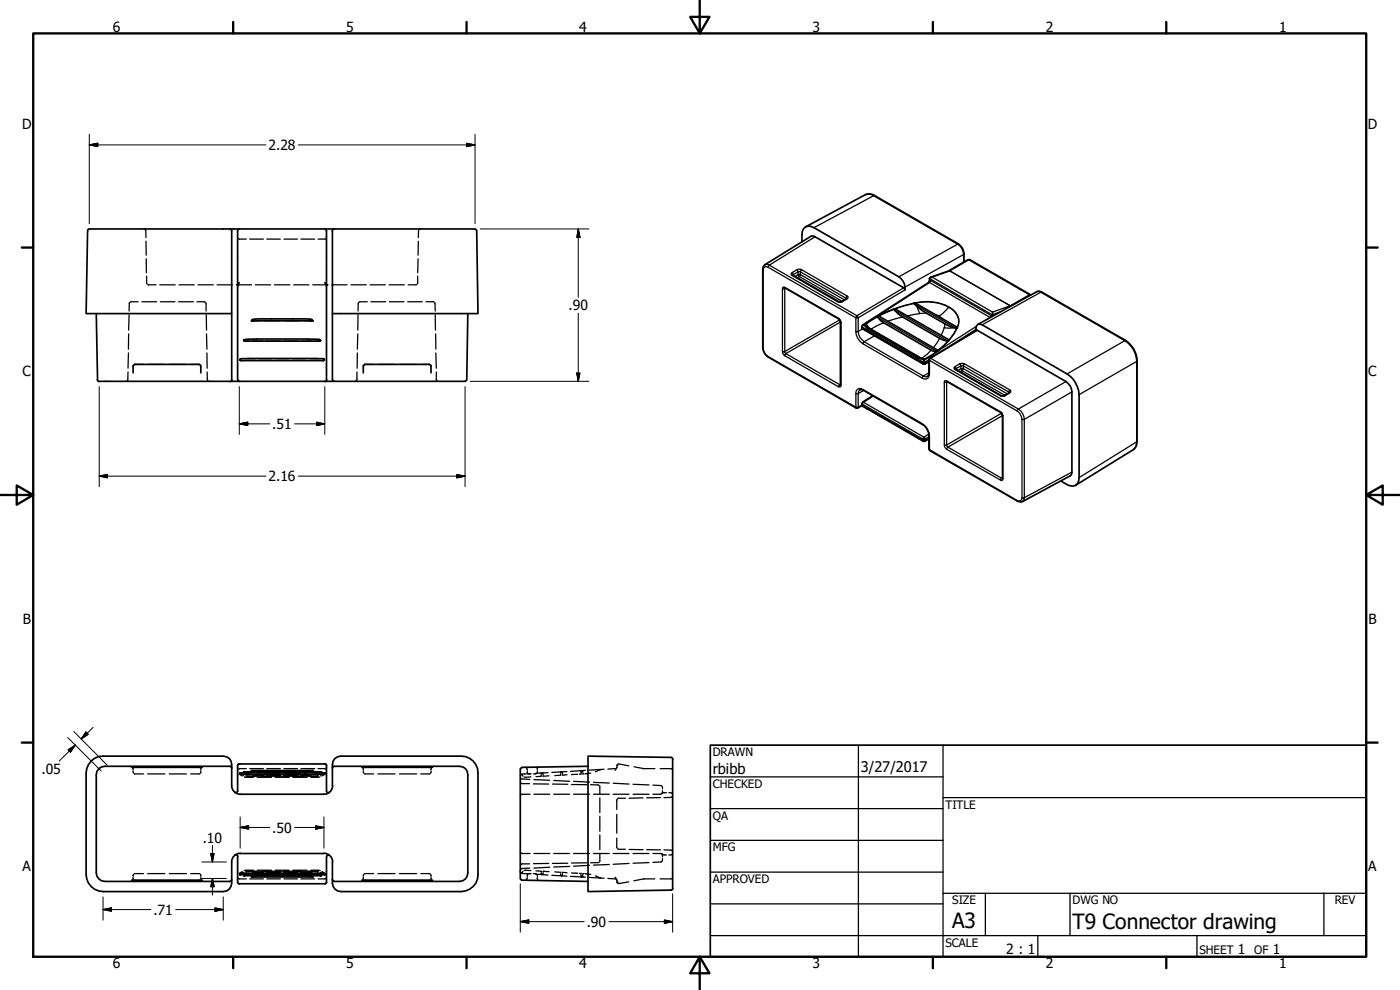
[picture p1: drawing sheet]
<svg xmlns="http://www.w3.org/2000/svg" width="420mm" height="297mm" viewBox="0 0 420 297" stroke-linecap="round" stroke-linejoin="round" font-family="sans-serif">
<defs><g id="words">
<g font-size="6.3">
<text x="285.8" y="278.6">A3</text>
<text x="321.9" y="278.6">T9 Connector drawing</text>
</g>
<g font-size="4.4">
<text x="213.9" y="232.2">rbibb</text>
<text x="258.4" y="231.6">3/27/2017</text>
</g>
<g font-size="4.2">
<text x="33.8" y="9.6">6</text>
<text x="103.9" y="9.6">5</text>
<text x="173.9" y="9.6">4</text>
<text x="243.8" y="9.6">3</text>
<text x="313.9" y="9.6">2</text>
<text x="383.9" y="9.6">1</text>
<text x="6.7" y="38.7">D</text>
<text x="410.5" y="38.7">D</text>
<text x="80.6" y="45">2.28</text>
<text x="170.6" y="93.1">.90</text>
<text x="6.8" y="113">C</text>
<text x="410.7" y="113">C</text>
<text x="81.7" y="128.7">.51</text>
<text x="80.6" y="144.4">2.16</text>
<text x="6.9" y="187.2">B</text>
<text x="410.7" y="187.2">B</text>
<text x="12.4" y="232.3">.05</text>
<text x="81.7" y="249.8">.50</text>
<text x="60.8" y="252.8">.10</text>
<text x="6.8" y="261.4">A</text>
<text x="410.7" y="261.4">A</text>
<text x="46" y="274.4">.71</text>
<text x="176.1" y="278.1">.90</text>
<text x="302" y="286.3">2 : 1</text>
<text x="371.5" y="286.2">1</text>
<text x="382" y="286.2">1</text>
<text x="33.8" y="290.5">6</text>
<text x="103.9" y="290.5">5</text>
<text x="173.9" y="290.5">4</text>
<text x="243.8" y="290.5">3</text>
<text x="313.9" y="290.5">2</text>
<text x="383.9" y="290.5">1</text>
</g>
<g font-size="3.5">
<text x="213.9" y="226.9">DRAWN</text>
<text x="213.9" y="236.4">CHECKED</text>
<text x="213.9" y="245.9">QA</text>
<text x="283.8" y="242.6">TITLE</text>
<text x="213.9" y="255.4">MFG</text>
<text x="213.9" y="265">APPROVED</text>
<text x="285.8" y="271.3">SIZE</text>
<text x="321.9" y="271.3">DWG NO</text>
<text x="400.6" y="271.3">REV</text>
<text x="283.8" y="284">SCALE</text>
<text x="360" y="286.2">SHEET</text>
<text x="376.4" y="286.2">OF</text>
</g>
</g></defs>
<!-- layer: Visible (ANSI) -->
<g fill="none" stroke="#000" stroke-width=".51">
<path d="M26.3 69.2l-.5 24.9h43.7v-24.9M26.8 68.7h115.8l.4 .5M26.8 68.7l-.5 .5M69.1 68.8l.4 .4M71.3 69.2v16.2M71.9 68.7l-.6 .5M97.5 68.8l.5 .4M98 69.2v16.2M99.8 69.2v24.9h43.6l-.3-24.9M100.3 68.7l-.5 .5M244.6 71l26.6 15.3M28.9 94.1l.4 19.8"/>
<path d="M69.5 94.1v19.8M71.3 85.4v28.5M71.8 84.8l-.5 .6M75.4 96.3h.2M75.6 96l2.1-.3h14l2 .3M75.7 96l.4 .3h-.5zM76.1 96.3h17.1M93.2 96.3l.5-.3 .1 .2zM93.8 96.3h.1M97.5 84.8l.5 .6M98 85.4v28.5M99.8 94.1v19.8"/>
<path d="M140.4 94.1l-.3 19.8M265.2 96.8l14.3 8.3a1.9 1.9 0 0 0 1.8 .2M270.9 95.1l11.1 6.4a3.2 3.2 0 0 0 2.7 .7M274.2 91h.1M277.9 93.9l7 3.9 2.2 .7M287.2 98.5h.1M292.9 98.5v.7M293.3 99.1l26.6 15.4M294.8 97.5l25.4 14.7M297.8 94.5v.4M29.2 113.9l.5 .6M39.9 111.9v-2.1l.5-.5h19.4l.5 .5v2.1"/>
<path d="M69.6 113.9l-.5 .6M71.4 113.9l.5 .5M72.1 107.7l2.6-.1h19.9h2.4l.3 .3-.2 .3h-24.8l-.3-.1zM73.2 102l3.9-.3 16.9 .1a2.64 2.64 0 0 1 2.2 .3l-.3 .2h-22.4l-.3-.1zM98 113.9l-.5 .6M99.8 113.9l.5 .5M109 111.9v-2.1l.5-.5h19.3l.5 .5v2.1M140 113.9l-.4 .5h-109.8M321.7 117.6v24.1M323.8 118.4v24.9M39.5 230.2h21.2M69.5 230.4l-.1-.4-.4-.1h-37.6a2.49 2.49 0 0 0-2.5 2.6v29.4a2.6 2.6 0 0 0 2.5 2.6h37.6l.5-.5"/>
<path d="M69.5 230.4v5.4a2.57 2.57 0 0 0 2.6 2.5h25.1a2.57 2.57 0 0 0 2.6-2.6v-5.3M69.5 230.4a2.79 2.79 0 0 0-2.5-3.5h-36.1a5.1 5.1 0 0 0-5.1 5.1v30.4a5.2 5.2 0 0 0 5.1 5.1h36.1a2.72 2.72 0 0 0 2.5-3.5M70.5 237.7h.5l.3-.4 .1-8 26.2-.1 .3 .1 .1 .3v7.7l.3 .5 .6-.1M71.8 232.2h25.7M71.9 231.9h25.5M72 231.9l.3 .4M73.7 231.9l-.5-.3h23l-.5 .3M75.4 231.3h.2M75.6 231.3l.5 .2zM75.6 231.3l.7 .3M75.6 231.2h18.1M93.2 231.5l.6-.2z"/>
<path d="M93.8 231.3l-.8 .3M93.8 231.3h.1M97.3 231.9l-.3 .4M99.8 230.4l.5-.5h37.6a2.4 2.4 0 0 1 2.5 2.6v29.4a2.49 2.49 0 0 1-2.5 2.6h-37.6l-.5-.5M99.8 230.4a2.79 2.79 0 0 1 2.5-3.5h36.1a5 5 0 0 1 5 5.1v30.4a5.1 5.1 0 0 1-5 5.1h-36.1a2.79 2.79 0 0 1-2.5-3.5M108.6 230.2h21.2M156.1 230.7v32.9M156.7 230.3l-.5 .5M176.5 229.9l-19.8 .3M70.5 256.6l.6-.1 .3 .5M71.3 257v7.7l.5 .5h25.8l.3-.2 .1-.3v-7.7M72.1 256.1h25.1"/>
<path d="M72.1 256a2.57 2.57 0 0 0-2.6 2.6v5.4M97.3 256a2.48 2.48 0 0 1 2.5 2.6v5.4M98.8 256.6h-.5l-.3 .4M39.5 264.1h21.2M71.8 262.1h25.7M71.9 262.4h25.5M72.3 262.1l-.3 .3M73.7 262.4l-.5 .3h23l-.5-.3M75.6 263.1l.5-.3zM75.6 263.1h18.1M76.3 262.7l-.9 .4M93 262.7l.9 .4"/>
<path d="M97 262.1l.3 .3M108.6 264.1h21.2M156.2 263.6l.5 .5 19.8 .4M201.9 266.5l-.2 .5-.3 .1-24.9 .4v-40.6l24.9 .4 .5 .2v39.1"/>
</g>
<g fill="#000">
<circle cx="71.3" cy="85.5" r=".25"/>
<circle cx="98" cy="85.5" r=".25"/>
<circle cx="72" cy="231.9" r=".25"/>
<circle cx="73.2" cy="231.6" r=".25"/>
<circle cx="93.7" cy="231.2" r=".25"/>
<circle cx="96.2" cy="231.6" r=".25"/>
<circle cx="97.3" cy="231.9" r=".25"/>
<circle cx="72" cy="262.4" r=".25"/>
<circle cx="73.2" cy="262.7" r=".25"/>
<circle cx="93.7" cy="263.1" r=".25"/>
<circle cx="96.2" cy="262.7" r=".25"/>
<circle cx="97.3" cy="262.4" r=".25"/>
</g>
<!-- layer: Hidden (ANSI) -->
<g fill="#000">
<circle cx="75.6" cy="96.3" r=".19"/>
<circle cx="76.1" cy="96.3" r=".19"/>
<circle cx="93.2" cy="96.3" r=".19"/>
<circle cx="93.8" cy="96.3" r=".19"/>
<circle cx="39.9" cy="109.8" r=".19"/>
<circle cx="60.3" cy="109.8" r=".19"/>
<circle cx="72.3" cy="108.2" r=".19"/>
<circle cx="73.5" cy="102.3" r=".19"/>
<circle cx="95.8" cy="102.3" r=".19"/>
<circle cx="95.9" cy="102.3" r=".19"/>
<circle cx="97.1" cy="108.2" r=".19"/>
<circle cx="109" cy="109.8" r=".19"/>
<circle cx="129.3" cy="109.8" r=".19"/>
<circle cx="60.3" cy="230.7" r=".19"/>
<circle cx="71.8" cy="229.2" r=".19"/>
<circle cx="72.1" cy="232" r=".19"/>
<circle cx="73.2" cy="231.6" r=".19"/>
<circle cx="75.8" cy="231.3" r=".19"/>
<circle cx="96.1" cy="231.6" r=".19"/>
<circle cx="96.2" cy="231.6" r=".19"/>
<circle cx="97.3" cy="232" r=".19"/>
<circle cx="97.4" cy="232.3" r=".19"/>
<circle cx="109" cy="230.7" r=".19"/>
<circle cx="168.5" cy="231.6" r=".19"/>
<circle cx="174.3" cy="231.3" r=".19"/>
<circle cx="174.7" cy="231.3" r=".19"/>
<circle cx="180" cy="230.9" r=".19"/>
<circle cx="185.2" cy="229.7" r=".19"/>
<circle cx="198.8" cy="256.6" r=".19"/>
<circle cx="60.3" cy="263.6" r=".19"/>
<circle cx="71.8" cy="265.2" r=".19"/>
<circle cx="72" cy="262.4" r=".19"/>
<circle cx="72.1" cy="262.4" r=".19"/>
<circle cx="73.2" cy="262.7" r=".19"/>
<circle cx="75.8" cy="263.1" r=".19"/>
<circle cx="96.1" cy="262.7" r=".19"/>
<circle cx="96.2" cy="262.7" r=".19"/>
<circle cx="97.3" cy="262.4" r=".19"/>
<circle cx="97.4" cy="262.1" r=".19"/>
<circle cx="109" cy="263.6" r=".19"/>
<circle cx="168.5" cy="262.7" r=".19"/>
<circle cx="174.3" cy="263.1" r=".19"/>
<circle cx="174.7" cy="263.1" r=".19"/>
<circle cx="180" cy="263.4" r=".19"/>
<circle cx="185.2" cy="264.7" r=".19"/>
</g>
<g fill="none" stroke="#000" stroke-width=".38">
<path d="M43.2 68.7l.3 .1M43.6 68.9l.2 2.4M43.8 72.4l.1 4.2M43.9 77.6v4.2M71.3 71.2l.1 .3M71.6 71.7h2.3M74.9 71.7h4.2M80.1 71.7h4M85.2 71.7h4.1M90.3 71.7h4.1M97.7 71.7h-2.3M98 71.2l-.1 .3"/>
<path d="M125.5 77.6l-.2 4.2M125.5 72.4v4.2M125.7 68.9l-.2 2.4M126.1 68.7l-.2 .1M38.7 94.5l-.1 4.5M38.9 90.8l-.2 2.5M41.5 90.5l-2.4 .2M42.6 90.5h4.4M44 82.9l.1 2.3M44.3 85.4l2.5 .1M47.9 85.5h4.7M48.1 90.5h4.4"/>
<path d="M53.6 90.5h4.4M53.7 85.5h4.6M59.1 90.5l2.5 .2M59.4 85.5h4.6M61.7 90.8l.1 2.5M61.9 94.5l.1 4.5M65.2 85.5h4.6M70.9 85.5h4.6M75.4 96.3h.1M75.6 96.3h.3M76.3 96.3h1.7M76.6 85.5h4.6"/>
<path d="M79.4 96.3h4.5M82.4 85.5h4.6M85.5 96.3h4.5M88.1 85.5h4.6M91.3 96.3h1.7M93.4 96.3h.4M93.9 96.3h.1M93.9 85.5h4.5M99.6 85.5h4.5M105.3 85.5h4.6M107.4 94.5v4.5M107.6 90.8l-.2 2.5"/>
<path d="M110.2 90.5l-2.4 .2M111.1 85.5h4.5M111.3 90.5h4.5M116.8 85.5h4.5M116.8 90.5h4.4M122.4 90.5h4.3M125 85.4l-2.5 .1M125.3 82.9l-.1 2.3M127.8 90.5l2.5 .2M130.5 90.8l.1 2.5M130.6 94.5l.1 4.5M38.1 114.3l-.3 .1"/>
<path d="M38.4 111.6l-.1 2.6M38.5 105.9l-.1 4.6M38.6 100.2l-.1 4.6M40.1 109.6l-.2 .2M43.1 109.3l-2.8 .1M44.3 109.3h5.2M50.8 109.3h5.1M57.2 109.3l2.8 .1M60.2 109.6l.1 .2M62 100.2l.1 4.6M62.1 105.9l.1 4.6M62.2 111.6l.2 2.6"/>
<path d="M62.5 114.3l.2 .1M72.3 108.2h.7M73.5 102.3h1.1M73.8 108.1h2.8M75.7 102.3h3.2M77.6 108.1h4.1M79.9 102.3h4.2M82.7 108.1h4M85.2 102.3h4.2M87.7 108.1h4.1M90.4 102.3h3.3M92.8 108.1h2.8"/>
<path d="M94.7 102.3h1.1M96.3 108.2h.8M106.8 114.3l-.2 .1M107.1 111.6l-.1 2.6M107.3 105.9l-.1 4.6M107.4 100.2l-.1 4.6M109.2 109.6l-.2 .2M112.1 109.3l-2.8 .1M113.4 109.3h5.2M119.9 109.3h5.1M126.3 109.3l2.8 .1M129.3 109.6v.2"/>
<path d="M130.7 100.2l.1 4.6M130.8 105.9l.1 4.6M130.9 111.6l.2 2.6M131.3 114.3l.1 .1M39.5 230.2l.3 .1M39.9 230.5v.6M39.9 231.4l.2 .6M40.3 232.1l2.8 .1M44.3 232.2h5.2M50.8 232.2h5.1M60 232.1l-2.8 .1M60.3 231.4l-.1 .6"/>
<path d="M60.4 230.5l-.1 .6M60.7 230.2l-.2 .1M71.4 230.9l-.1 .2M71.8 232.2h.1M71.9 232.3h.1M71.9 231.9l.2 .1M72.1 232h.1M72.1 232.4l.6 .4M72.3 232.1l.8 .4M72.3 232.3l.7 .3M73.2 231.6l.2 .1M73.3 233.1l2.8 .1"/>
<path d="M73.5 231.8l1.2 .4M73.7 231.9l1 .4M73.8 232.8l3.5 .1M73.9 232.8l.8 .1M73.9 230.6l-2.3 .1M74.9 230.6h4.2M75.6 231.2l.1 .1M75.7 232.5l3.4 .1M75.8 231.3h.2M75.9 232.5l1.2 .1M76.2 231.4l1.9 .5M76.3 231.6h.2"/>
<path d="M76.6 231.6l1.4 .4M77.2 233.2h4.3M77.6 232.9h14.2M79.4 232.2l4.5 .1M79.8 232.1l4.2 .1M79.9 232.6h4.2M80.1 230.6h4M82.5 233.2h4.3M85.2 232.6h4.2M85.2 230.6h4.1M87.9 233.2h4.3M89.5 232.1l-4.2 .1"/>
<path d="M90 232.2l-4.5 .1M90.3 230.6h4.1M92.8 231.6l-1.5 .4M93 231.6h-.1M93.2 231.4l-2 .5M93.4 232.5l-1.1 .1M93.7 232.5l-3.5 .1M93.7 231.2l-.4 .1M95.4 230.6l2.3 .1M95.4 232.8l-.8 .1M95.6 232.8l-3.7 .1M95.7 231.9l-1 .4"/>
<path d="M95.8 231.8l-1.2 .4M96.1 233.1l-2.8 .1M96.1 231.6l-.2 .1M97 232.3l-.7 .3M97.1 232.1l-.8 .4M97.3 232h.1M97.3 232h-.1M97.4 231.9l-.1 .1M97.4 232.3l-.8 .5M97.5 229.2h.1M97.5 232.2h.1M97.9 230.9l.1 .2"/>
<path d="M108.6 230.2l.2 .1M109 230.5v.6M109 231.4l.2 .6M109.3 232.1l2.8 .1M113.4 232.2h5.2M119.9 232.2h5.1M129.1 232.1l-2.8 .1M129.3 231.4v.6M129.5 230.5l-.2 .6M129.8 230.2l-.2 .1M156.1 233.2l.2 .3M156.1 234.6l.2 .2"/>
<path d="M156.3 232.5l-.2 .3M156.3 238.6l-.2 .2M156.4 233.6l2.6 .3M156.4 235l2.5 .1M156.6 232.4l.4 .5M156.8 232.3l-.5 .1M157.1 232.2h.3M157.7 230.2l.2 .1M158.1 230.5l.1 .6M158.2 231.4l.1 .6M158.5 232.1l.9 .1M159.1 238.3l-2.7 .1"/>
<path d="M159.2 232.1l-1.7 .1M159.3 233.1l-2 .1M160.1 235.2l4.6 .1M160.2 233.9l4.8 .2M160.2 238.3h4.8M161 232.1l-.9 .1M161.3 231.3l-.1 .7M161.4 230.4l-.2 .6M161.7 230.2h-.2M162.4 232.1v.3M162.4 232.6v.3l-1.6 .1M162.5 232h.3"/>
<path d="M162.5 232h.1M162.8 232h.1M162.9 232h.1M162.9 232.1l.1 .3M163 232.6v.3l1.8-.1M164.5 231.8l-3.8 .2M165.8 235.3h4.6M166.2 234.2l4.7 .2M166.2 238.3h4.7M168.3 231.8v.3M168.3 232.3v.3l-1.8 .1M168.3 231.7h.4"/>
<path d="M168.7 231.8l.1 .3M168.8 232.3v.3l1.4-.1M170.1 231.5l-4.5 .3M171.5 235.4h4.6M172.1 234.4l4.8 .3M172.1 238.3h4.8M173.4 232.3l-1.9 .1M174.3 231.3l.1 .6M174.4 232.1v.2h-.5M174.4 231.3h.2M174.7 231.3h.1M174.8 231.4l.1 .3"/>
<path d="M174.9 232v.2h.4M175.7 231.1l-4.5 .3M177.2 235.4l2.6 .2M177.3 232l-1.7 .2M178.1 234.7l4.8 .2M178.1 238.3h4.8M180 235.8v2.4M180 230.9l-1.3 .7M180 239.4v4.4M180.1 230.9h.1M181.3 230.8l-4.5 .3M184 235l4.8 .3"/>
<path d="M184 238.3h4.8M184.8 230.9l-.2 .2M184.9 230.6l-2.5 .1M185.2 229.7v.2M185.2 230.2l-.2 .2M185.2 230.1l-.2 .5M185.2 239.8l-.1 3.1M185.3 229.3l-.1 .3M185.5 229.2l3.2 .6M187.7 239.5l-2.3 .1M190 235.3l4.8 .2M190 238.3h4.8"/>
<path d="M190.2 230a16.8 16.8 0 0 0 6.3 .6M193 239.4l-4.2 .1M196 235.6l2.6 .2M198.1 230.6l3.5 .1M198.2 239.3l-4.1 .1M198.6 238.2l-2.6 .1M198.8 236v.7M198.8 237.7v.1M198.8 237.7v.3M198.8 237.2v.5M198.8 237.8v.2M200 237.9h-1"/>
<path d="M200.7 237.9h.9M201.6 239.1l-2.3 .2M201.8 230.9l.1 .2M201.8 238.1l.1 .3M201.9 238.7l-.1 .3M156.1 255.6l.2 .2M156.3 259.5l-.2 .2M156.4 256l2.7 .1M158.9 259.2l-2.5 .1M160.2 256.1h4.8M164.7 259.1h-4.6M166.2 256.1h4.7"/>
<path d="M170.4 259l-4.6 .1M170.9 260l-4.7 .1M172.1 256.1h4.8M176.1 258.9h-4.6M176.9 259.6l-4.8 .3M178.1 256.1h4.8M179.8 258.7l-2.6 .2M180 256.1v2.5M180 244.9v4.5M180 250.5v4.4M182.9 259.4l-4.8 .2M184 256.1h4.8"/>
<path d="M185.1 251.4l.1 3.1M185.1 244.3v5.7M185.4 254.7l2.3 .1M188.8 254.9h4.2M188.8 259.1l-4.8 .2M190 256.1h4.8M194.1 254.9l4.1 .1M194.8 258.8l-4.8 .2M196 256.1h2.6M198.6 258.5l-2.6 .2M198.8 256.3v.3M198.8 257.6v.8"/>
<path d="M198.8 256.6v.5M199 256.4l1 .1M199.3 255l2.3 .2M201.6 256.4l-.9 .1M201.8 255.3l.1 .3M201.9 256l-.1 .2M39.8 264l-.3 .1M39.9 263.3v.5M40.1 262.4l-.2 .5M43.1 262.1l-2.8 .1M44.3 262.1h5.2M50.8 262.1h5.1"/>
<path d="M57.2 262.1l2.8 .1M60.2 262.4l.1 .5M60.3 263.3l.1 .5M60.5 264l.2 .1M71.3 263.2l.1 .2M71.6 263.6l2.3 .1M71.8 262.1h.1M71.8 265.1v.1M71.9 262.4h.1M72 262l-.1 .1M72.1 262.3l-.1 .1M72.7 261.5l-.6 .4"/>
<path d="M73 261.7l-.7 .4M73.1 261.8l-.8 .4M73.4 262.7h-.2M74.7 262.1l-1 .3M74.7 262.1l-1.2 .5M74.7 261.4l-.8 .1M74.9 263.7h4.2M75.6 263.1h.1M76 263l-.2 .1M76.1 261.1l-2.8 .1M76.5 262.7h-.2M77.1 261.7l-1.2 .2"/>
<path d="M77.2 261.1h4.3M77.3 261.4l-3.5 .1M77.6 261.4h14.2M78 262.3l-1.4 .4M78.1 262.4l-1.9 .5M79.1 261.7l-3.4 .2M79.9 261.7h4.2M80.1 263.7h4M82.5 261.1h4.3M83.9 262.1l-4.5 .1M84 262.1l-4.2 .1M85.2 261.7h4.2"/>
<path d="M85.2 263.7h4.1M85.3 262.1l4.2 .1M85.5 262.1l4.5 .1M87.9 261.1h4.3M90.2 261.7l3.5 .2M90.3 263.7h4.1M91.2 262.4l2 .5M91.3 262.3l1.5 .4M91.9 261.4l3.7 .1M92.3 261.7l1.1 .2M92.9 262.7h.1M93.3 261.1l2.8 .1"/>
<path d="M93.3 263l.3 .1M93.7 263.1h.1M94.6 262.1l1.2 .5M94.6 261.4l.8 .1M94.7 262.1l1 .3M95.9 262.7h.2M96.3 261.8l.8 .4M96.3 261.7l.7 .4M96.6 261.5l.7 .4M97.2 262.3l.1 .1M97.3 262.4h.1M97.3 262l.1 .1"/>
<path d="M97.5 265.1l.1 .1M97.5 262.1h.1M97.7 263.6l-2.3 .1M98 263.2l-.1 .2M108.8 264l-.2 .1M109 263.3v.5M109.2 262.4l-.2 .5M112.1 262.1l-2.8 .1M113.4 262.1h5.2M119.9 262.1h5.1M126.3 262.1l2.8 .1M129.3 262.4v.5"/>
<path d="M129.3 263.3l.2 .5M129.6 264l.2 .1M156.1 261.5l.2 .3M156.3 261.9l.5 .2M156.3 260.9l-.2 .2M157 261.4l-.4 .5M157.1 262.1h.3M157.3 261.2h2M157.5 262.1l1.7 .1M157.9 264l-.2 .1M158.2 263.3l-.1 .5M158.3 262.4l-.1 .5"/>
<path d="M159 260.5l-2.6 .2M159.4 262.1l-.9 .1M160.1 262.1l.9 .1M160.7 262.3l3.8 .3M160.8 261.3l1.6 .1v.3M161.2 262.4l.1 .6M161.2 263.3l.2 .6M161.5 264.1l.2 .1M162.4 261.9v.3M162.5 262.3l.3 .1M162.9 262.3l-.1 .1M163 261.9l-.1 .3"/>
<path d="M164.8 261.5l-1.8-.1v.3M165 260.2l-4.8 .3M165.6 262.6l4.5 .3M166.5 261.6l1.8 .1v.3M168.3 262.2v.4M168.3 262.6l.4 .1M168.8 262.2l-.1 .4M170.2 261.9l-1.4-.2v.3M171.2 262.9l4.5 .3M171.5 261.9l1.9 .1M173.9 262.1h.5v.1M174.4 262.4v.3"/>
<path d="M174.4 262.8l-.1 .3M174.4 263.1h.2M174.6 263.1h.1M174.8 263l-.1 .1M174.9 262.6l-.1 .3M175.3 262.1h-.4v.3M175.6 262.1l1.7 .3M176.8 263.3l4.5 .2M178.7 262.8l1.3 .6M180.1 263.4h.1M182.4 263.6l2.5 .2M184.6 263.2l.2 .2"/>
<path d="M185 263.7l.2 .5-.2-.2M185.2 264.5v.2M185.2 264.7l.1 .3M188.7 264.6l-3.2 .5M196.5 263.7a16.8 16.8 0 0 0-6.3 .6M201.6 263.6l-3.5 .1M201.9 263.2l-.1 .2"/>
</g>
<!-- layer: Visible Narrow (ANSI) -->
<g fill="none" stroke="#000" stroke-width=".38">
<path d="M259.7 58.4l1.6-.1 1.1 .4M229.6 79.4l.3-.1 1 .3M230.9 79.6l26.3 15.1 14-8.4M230.9 79.6l-.4 .6M244.3 68.3l17.9-9.6 25.2 14.6M244.6 71l-13.7 8.6M287.4 73.3a3.9 3.9 0 0 1 1.8 3.1l.1-.3M287.4 73.3l-17.7 9.7M287.7 73.2l-.3 .1M289.2 78.7v-2.3l-17.6 9.8M290.5 77.9h.5M229 81v23.5"/>
<path d="M230.5 80.2l-1-.1-.5 .9-.1-.2M230.5 80.2l26.4 15.2v4M234.8 86.6v18.9M235.5 86.6v18.9l16.5-9.5M235.5 86.2l16.2 9.3M235.6 86.4l-.1 .2M235.6 86.4l-.5-.3-.2 .2-.1 .3h.7M235.7 86.5l-.2 .1M237.7 81.8l-.3 .6 .6 .2M237.7 81.8l.3 .3-.1 .5M237.7 82.7l13.7 7.8M239.1 80.9l.5-.1 1 .1-.4 .7h-.7z"/>
<path d="M239.1 80.9l-1.4 .9M239.3 83.4l.6-.4 12.8 7.4M239.5 82.4h.7v.3l-.3 .3zM239.5 81.6l-1.4 .8v.3M239.5 81.6v.8l-.9 .6M240.2 82.4v-.8l13.7 7.9M240.2 82.4l13.2 7.6M240.6 80.9l13.7 7.9M251.7 90.5h-.3h1.4h-.3M251.8 95.7l-.1-.2 .7 1.3-.2-.2M252 95.9l.2 .6M252 95.9v.1"/>
<path d="M252.2 96.6l-16.4 9.5 16.2 9.3 .2-.1M252.4 96.8v18.8M253.9 89.5l.4-.7 .2 .6-.5 .2M253.9 89.5l.2 .1M253.9 89.5v.2M254.3 89.6l-1.5 .9M257.2 94.7l.4 .7h-.7zM257.6 99.4a3.9 3.9 0 0 0 1.7 3.1M257.6 99.4h-.7a4.5 4.5 0 0 0 2.1 3.8l.3-.7M258.7 98.3l.3 .4M258.8 98.2l18.2 10.4v.4l-18.2-10.5zM258.8 98.7l-1.2 .7"/>
<path d="M258.9 97.5h.2l-.3 .7-.1-.2M259.7 97.2l.2 .7-.4-.4zM259.7 97.2l-.6 .3 1.3 1.2M259.8 97.1l3.3-2.1-3.1 2.2zM259.8 97.1l-.1 .1M260.4 98.7l15.2 8.7M260.7 98.5l-.3 .2M261.2 98.9l.2-.2 15.2 8.8 1.6-1.2 1.3-1.2M263.1 95h.3l-.2 .1M263.3 94.9l.2 .4 17.9 10.1M263.6 94.7l2.2-1.1 2.5-.8-4.6 2.1zM263.6 94.7l-.3 .2"/>
<path d="M265.2 96.8l-3.8 1.9-.8-.6-.6-.9-.2 .1M268.2 92.7l.3 .4 15.9 9.2 .3-.1M270.9 95.1l-4.5 1.3M271.6 87l-14 8.4v4M274.2 91l-5.9 1.6M274.3 91l-5.8 1.6M274.6 90.9h-.1a14.4 14.4 0 0 1 10.3 1.2l-.1 .1M274.7 90.9a15.1 15.1 0 0 1 10 1.3M274.7 91.4l12.1 7M275.1 91.9l.9 2.2 1.9-.2M276 94.1l-3.7 .7M278.7 84.8h.3"/>
<path d="M279 84.1l.3 .1-.3 .6M279 84.8l-15.9 10.2M279 84.8l18.1 10.4M279 83.6l18.8 10.9M279.3 84.2l18.1 10.5M281.8 94.9l1 .7M283.3 98.3l-.9 2.3M283.5 97.1l-.2 1.2h3.1M284.7 92.2a4.5 4.5 0 0 1 2.6 6M284.7 92.2l-.7 .7a5.1 5.1 0 0 1-2.3 1.9l-1.1-.5M284.8 92.1a4.4 4.4 0 0 1 2.5 6.2M284.8 81.3h.3"/>
<path d="M284.8 81.2l.3 .1M285.1 81.3l5.7-3.3 18.1 10.4-5.7 3.3-18.2-10.4-5.2 1.9 18.1 10.4 5.2-1.9M287.1 98.5l-2.3 3.5 1.5-1.7 1-1.8M292.9 98.8l-8 5.1M293.1 97.9l-12 7.6M293.3 99.1l-14 8.4 26.3 15.2M297.1 95.2l-.6 .5M297.1 95.2l.1 .1M297.4 94.7l-.3 .5M297.4 94.7l.4 .2M300.4 93.5l-2.6 .9M303.3 91.8l-.2-.1 .2 .2"/>
<path d="M309.2 88.4h-.3l.2 .2M311.1 87.6l.6-.2 .7 .3M312.4 87.7l25.2 14.5-17.4 10M312.4 87.7l-17.6 9.8M312.6 87.6l-.2 .1M228.9 104.3l.1 .2a3.3 3.3 0 0 0 1.5 2.5M230.5 107l.1 .2M230.5 107l26.4 15.2M234.8 105.5h.7l.3 .6-.3 .6-.6-.7zM235.5 106.7l16.2 9.4M252.2 115.4l.2 .2-.1 .4-.6 .1 .3-.7 .2 .1M256.9 118.1h.7"/>
<path d="M256.9 118.1v4.1M257.6 118.1v4.1l1.1-.7M258.1 117l-.4 .4-.1 .7M259 116.9l17.8 10.2M259 103.2l17.8 10.3M259.1 117.1l-.8-.5a1.27 1.27 0 0 0-1.4 1.5M259.2 117.1l-1.6 1M259.3 102.5l17.8 10.3M262.1 118.8l-3 1.9 18.2 10.5M262.4 100.8l-3.1 1.7M275.8 107.3l-.2 .1 1.7 .6M276.4 107.6l.7 .1"/>
<path d="M276.9 107.7h.8M277 108.6h.7M277.1 109.2l-.1-.2h.7l-.1 .3M277.1 112.8l.7 .3 .6-.1M277.1 112.8l-.3 .7M277.3 108l.4 .6M277.3 108l-.3 .6M278.1 107.6l-.8 .4M278.8 108.4l-1.1 .6v-.4M278.8 112l.2 .2M278.8 111.9l-1.7 .9M279 112.2v-4.1l26.2 15.2"/>
<path d="M279 112.2a1.35 1.35 0 0 1-.7 1.3 1.35 1.35 0 0 1-1.5 0M279 107.5h.3l-.3 .6-.2-.2-1.1 .7M279.4 106.7l1.8-1.2-1.4 1.1-1.9 1M281.5 105.1l3.2-2.9-1.4 1.5zM281.7 105.1l-.3 .2M282 101.5l-1.8 2.8M283.4 114.7v18.8M284.1 114.7v18.8l16.4-9.5M284.1 114.3l16.2 9.3M284.2 114.5l-.1 .2M284.2 114.5l-.4-.3-.3 .1-.1 .4h.7M284.4 114.5l-.3 .2"/>
<path d="M284.9 102l-.1 .2M286.6 110.9l13.6 7.8M286.8 110.8l.2-.2-.4-.6-.3 .6 .5 .2M287 110.9v-.3l1.4-.8v.8l-1 .6M288 109.1h1.4l-.3 .7h-.7zM288 109.1l-1.4 .9M288.4 110.6h.7l-.4 .6zM288.7 111.2l12.9 7.4M288.7 111.2l-.5 .4M289.4 109.1l13.7 7.9M301.4 118.7h.3h-1.5h.3M302.8 117.7l.3-.7 .2 .6-.5 .2"/>
<path d="M302.8 117.7l-13.7-7.9v.8l13.2 7.6M302.8 117.7l.1 .1M302.8 117.7v.2M303.1 117.8l-1.4 .9M319.9 114.5l-14.3 8.2M321.7 117.6l-14.3 8.2v23.5l14.3-7.6M337.8 102.2h-.2a7.7 7.7 0 0 1 3.5 6.2M341.1 108.4v24.2l-17.3 10.7M341.1 108.4l-17.3 10M341.2 108.2l-.1 .2M256.9 122.2h.7l-.2 .2M256.9 122.2v.2"/>
<path d="M258.7 121.5l.3 .4M258.8 121.3l18.2 10.4v.4l-18.2-10.4zM258.9 120.6l.2 .1-.3 .6-.1-.2M260.1 122.6l15.8 9.1M276.8 127.1a4.7 4.7 0 0 1 2.2 3.8l-.2-.2M276.8 127.1l.1 .3M277 132.1h.7M277 132.1l.1 .3M277.3 131.2l.4 .5-.4 .2-.3-.2zM277.7 132.1l-.1 .3M278.8 134.7l.2 .5M278.8 131.6l-1.1 .5"/>
<path d="M278.8 131l-1.1 .7v.4M278.8 130.2l-1.5 1M279 130.9v4l26.2 15.3M283.4 133.5h.7l.4 .7-.4 .6-.6-.8zM284.1 134.8l16.2 9.3M284.5 134.2l16.1 9.3 .3-.1M300.4 123.8l-.1-.2 .7 1.2-.1-.2M300.6 124l.3 .6M300.9 124.7l-16.4 9.5M301 124.8v18.9M305.2 123.3a3.3 3.3 0 0 1 1.5 2.5M305.6 122.7l-.4 .6"/>
<path d="M305.6 122.7a3.9 3.9 0 0 1 1.8 3.1h-.7M306.7 125.8v23.5M341.2 132.4a3.8 3.8 0 0 1-1.1 2.5M300.6 143.5l.4 .2-.4 .5-.3-.1zM305.2 150.2l.6 .2 .5-.2 .4-.9h.7l-.5 1.2M305.2 150.2l.2 .2"/>
</g>
<g fill="none" stroke="#000" stroke-width=".51">
<path d="M240.7 72.6v-2.2a2.21 2.21 0 0 1 1-2.3 2.21 2.21 0 0 1 2.6 .2l25.4 14.7a4.2 4.2 0 0 1 1.9 4l-.4-.7M241.8 68.1l17.9-9.7a2.68 2.68 0 0 1 2.7 .3l25.3 14.5a3.5 3.5 0 0 1 1.6 2.9v2.5M244.6 71l-.9-.2-.4 .1-13.7 8.5-.6 .6-.1 24.3a3.5 3.5 0 0 0 1.7 2.9l26.3 15.2M290.5 77.9l-5.7 3.4-5.5 1.9M290.6 78h.4M291 77.9l18.2 10.5M235.5 86.4l16.3 9.3 .3 .4 .1 19.4M237.9 82.6l13.9 8 .7-.1 1.6-.9M258.6 98.3l.3 .5M258.7 98v.3M259 98.7l18.1 10.5h.5l1.2-.6M259.9 97.9l.8 .6 15.6 9a1.62 1.62 0 0 0 1.6 .1l1.5-.9"/>
<path d="M265.2 96.8l-1.7-1.5v-.4l18 10.2-.2 .2M270.9 95.1l-1.2-.8-1.3-1.5h.3l16.1 9.2-.1 .2M274.2 91l2.4 2.1 1.3 .8M274.3 91l.3-.1-.2 .1 .3 .4zM274.5 90.9l12.8 7.4M279.8 83.2l-.7 .1-.4 1.5-19.8 12.7-.2 .4M286.8 98.4l.5-.1-.1 .2zM287.1 98.5h.2M293.3 99.1l-14.3 8.4M293.5 97.3l17.6-9.7 .7-.2 .8 .2 25.2 14.6a7.4 7.4 0 0 1 3.4 6v24.2a2.82 2.82 0 0 1-1.1 2.5l-17.3 10.7M294.8 97.5l-.7-.3-.6 .1-.4 .5-.2 .7M297.9 93.6l-.1 .9"/>
<path d="M309.2 88.4l.1 .2M258.1 117l1 .1 17.8 10.3a4.2 4.2 0 0 1 1.9 3.3v4M261.9 118.7l-3 1.9M278.8 107.9v4.5l-.4 .6M279 107.4l-.2 .5M284.2 114.5l16.3 9.4 .4 .7-.1 19M286.8 110.8l13.7 7.9 .7 .1 1.7-1M319.9 114.5a3.9 3.9 0 0 1 1.8 3.1M320.2 112.2a8 8 0 0 1 3.6 6.2M256.9 122.4h.6M258.6 121.5l.3 .5M258.7 121.7l-1.3 .7"/>
<path d="M258.9 120.7l-.2 .8M259 121.9l18.1 10.5h.5M278.8 131.7l-1.2 .7M278.8 134.7l.3 .4M279 135.2l26.4 15.2 .7 .2 .8-.1 14.2-7.7 .5-.6 .1-.5M323.8 143.3a2.21 2.21 0 0 1-1 2.3 2.21 2.21 0 0 1-2.6-.2l-1.8-1.1"/>
</g>
<g fill="#000">
<circle cx="259.9" cy="97.9" r=".19"/>
<circle cx="278.7" cy="84.8" r=".25"/>
<circle cx="279" cy="83.6" r=".25"/>
<circle cx="281.5" cy="105.1" r=".25"/>
<circle cx="300.5" cy="124" r=".19"/>
</g>
<!-- layer: Border (ANSI) -->
<g fill="none" stroke="#000" stroke-width=".7">
<path d="M10 10h400v277.1h-400zM70 6.6v3.4M140 6.6v3.4M210 0v10l-2.9-4.9h5.8l-2.9 4.9M280 6.6v3.4M350 6.6v3.4M6.5 74.3h3.5M410 74.3h3.4M0 148.5h10l-5-2.8v5.7l5-2.9M410 148.5l5 2.9v-5.7l-5 2.8h10M6.5 222.8h3.5M410 222.8h3.4"/>
<path d="M70 287.1v3.4M140 287.1v3.4M210 287.1l2.9 4.9h-5.8l2.9-4.9v9.9M280 287.1v3.4M350 287.1v3.4"/>
</g>
<!-- layer: Title (ANSI) -->
<g fill="none" stroke="#000" stroke-width=".38">
<path d="M213.2 233.1h69.8M257.6 223.6v63.5M283 239.3h127M283 223.6v63.5M213.2 242.6h69.8M213.2 252.1h69.8M213.2 261.7h69.8M213.2 271.2h69.8M283 268h127M295.7 268v12.7M321.1 268v12.7M397.3 268v12.7"/>
<path d="M213.2 280.7h196.8M311.5 280.7v6.4M359.2 280.7v6.4"/>
</g>
<path d="M213.2 223.6h196.8v63.5h-196.8z" fill="none" stroke="#000" stroke-width=".51"/>
<!-- layer: Dimension (ANSI) -->
<g fill="none" stroke="#000" stroke-width=".3">
<path d="M26.8 43.5l2.5-.5v1zM26.8 43.5h53M26.8 40.3v26.8M89.5 43.5h53.1M140 43l2.6 .5-2.6 .5zM142.6 40.3v26.8M144.1 68.7h32.6M173.5 68.7l.6 2.5h-1zM173.5 68.7v20.5M173.5 94v20.4M29.8 116v30M71.8 116v14.4"/>
<path d="M97.5 116v14.4M139.6 116v30M141.2 114.4h35.5M173.1 111.9h1l-.6 2.5zM71.8 127.2l2.6-.5v1zM71.8 127.2h9.2M88.4 127.2h9.1M95 126.7l2.5 .5-2.5 .5zM29.8 142.9l2.5-.5v1zM29.8 142.9h50M89.5 142.9h50.1M137.1 142.4l2.5 .5-2.5 .5z"/>
<path d="M22.2 219.5l9.9 10M25.8 219.6l.7 .7-2.1 1.4zM27.9 218.2l-3.5 3.5M20.3 221.3l10.1 10M20.4 225l2.2-1.4-1.5 2.1zM22.6 223.6l-4.8 4.7M60.6 258.6h7.3M63.2 256.1h1.1l-.5 2.5zM63.8 253.7v4.9M72.1 248.3l2.5-.5v1zM72.1 248.3h8.9M72.1 245.1v9.4"/>
<path d="M88.4 248.3h8.8M94.7 247.8l2.5 .5-2.5 .5zM97.2 245.1v9.4M30.9 272.9l2.6-.5v1zM30.9 272.9h14.4M30.9 269.1v7M52.7 272.9h14.3M60.6 263.6h7.3M63.8 263.6l.5 2.5h-1.1zM63.8 263.6v5M64.5 272.4l2.5 .5-2.5 .5zM67 269.1v7"/>
<path d="M156.1 276.5l2.6-.5v1zM156.1 276.5h19.2M156.1 265.2v14.5M182.8 276.5h19.1M199.4 276l2.5 .5-2.5 .5zM201.9 268.1v11.6"/>
</g>
<g fill="#000" stroke="#000" stroke-width=".3">
<path d="M26.8 43.5l2.5-.5zM26.8 43.5l2.5-.5v1zM140 44l2.6-.5zM140 43l2.6 .5-2.6 .5zM173.5 68.7l.6 2.5zM173.5 68.7l.6 2.5h-1zM173.1 111.9l.4 2.5zM173.1 111.9h1l-.6 2.5zM71.8 127.2l2.6-.5zM71.8 127.2l2.6-.5v1zM95 127.7l2.5-.5zM95 126.7l2.5 .5-2.5 .5z"/>
<path d="M29.8 142.9l2.5-.5zM29.8 142.9l2.5-.5v1zM137.1 143.4l2.5-.5zM137.1 142.4l2.5 .5-2.5 .5zM25.8 219.6l-1.4 2.1zM25.8 219.6l.7 .7-2.1 1.4zM22.6 223.6l-1.5 2.1zM20.4 225l2.2-1.4-1.5 2.1zM63.2 256.1l.6 2.5zM63.2 256.1h1.1l-.5 2.5zM72.1 248.3l2.5-.5zM72.1 248.3l2.5-.5v1z"/>
<path d="M94.7 248.8l2.5-.5zM94.7 247.8l2.5 .5-2.5 .5zM30.9 272.9l2.6-.5zM30.9 272.9l2.6-.5v1zM63.8 263.6l.5 2.5zM63.8 263.6l.5 2.5h-1.1zM64.5 273.4l2.5-.5zM64.5 272.4l2.5 .5-2.5 .5zM156.1 276.5l2.6-.5zM156.1 276.5l2.6-.5v1zM199.4 277l2.5-.5zM199.4 276l2.5 .5-2.5 .5z"/>
</g>
<use href="#words"/>
</svg>
